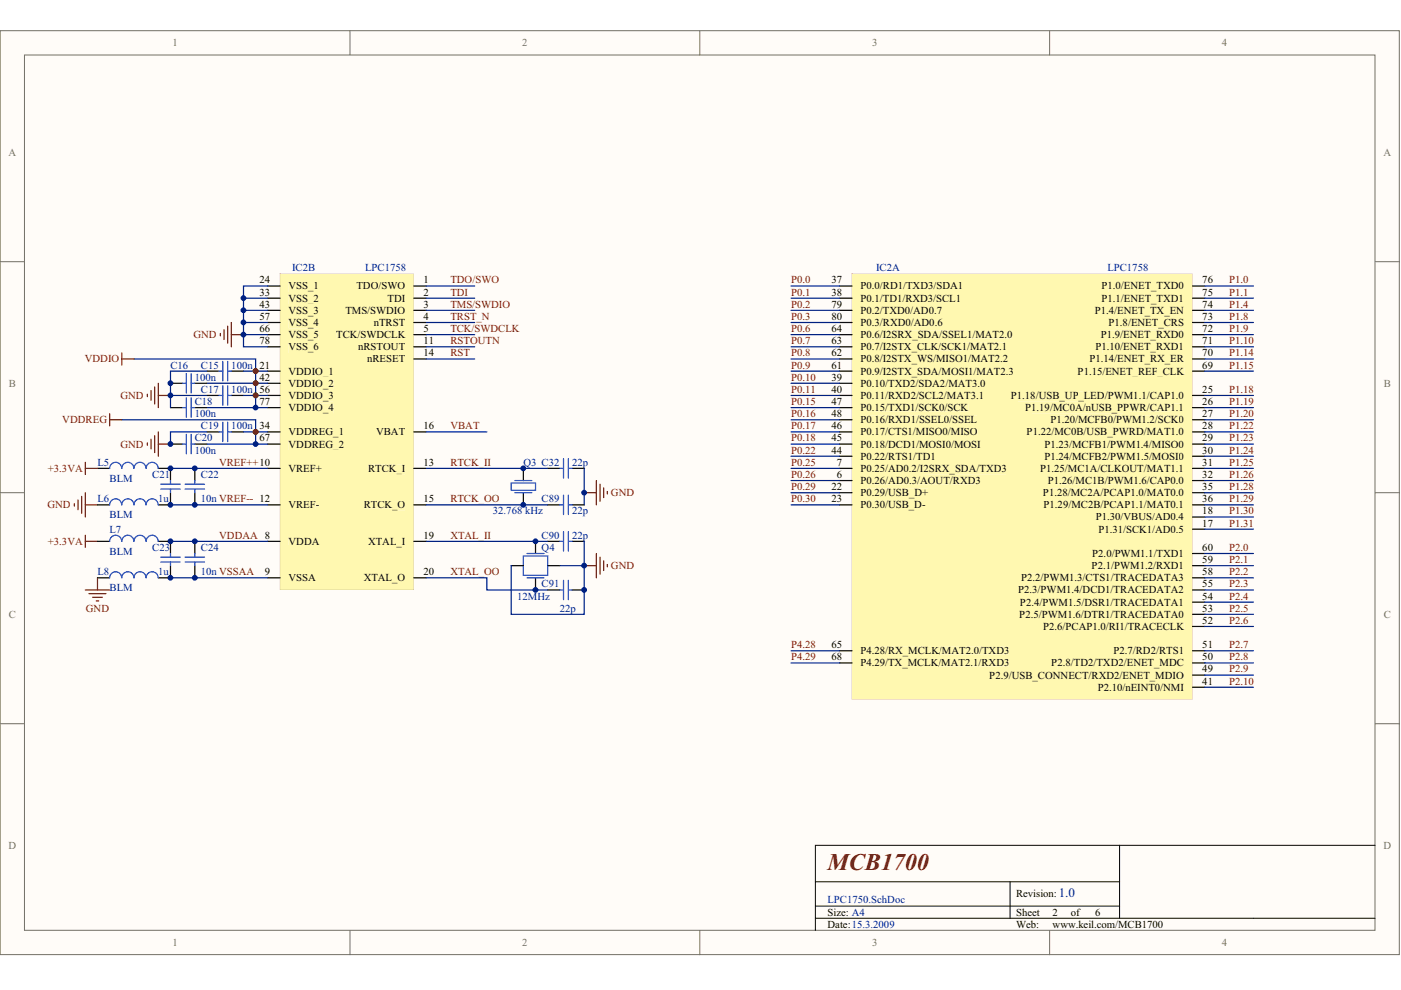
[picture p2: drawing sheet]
<svg xmlns="http://www.w3.org/2000/svg" width="297mm" height="210mm" viewBox="0 0 297 210" stroke-linecap="round" stroke-linejoin="round" font-family="sans-serif">
<defs><g id="words">
<text font-size="5.1" fill="#851200" x="175.5" y="184.5">MCB1700</text>
<text font-size="2.8" fill="#002080" x="224.5" y="190.2">1.0</text>
<g font-size="2.3" fill="#726f64">
<text x="36.6" y="9.8">1</text>
<text x="110.7" y="9.8">2</text>
<text x="184.9" y="9.8">3</text>
<text x="259.1" y="9.8">4</text>
<text x="1.8" y="33">A</text>
<text x="293.3" y="33">A</text>
<text x="1.9" y="82">B</text>
<text x="293.4" y="82">B</text>
<text x="1.9" y="131">C</text>
<text x="293.4" y="131">C</text>
<text x="1.8" y="180">D</text>
<text x="293.3" y="180">D</text>
<text x="36.6" y="200.6">1</text>
<text x="110.7" y="200.6">2</text>
<text x="184.9" y="200.6">3</text>
<text x="259.1" y="200.6">4</text>
</g>
<g font-size="2.3" fill="#002080">
<text x="61.9" y="57.5">IC2B</text>
<text x="77.4" y="57.5">LPC1758</text>
<text x="185.8" y="57.5">IC2A</text>
<text x="234.8" y="57.5">LPC1758</text>
<text x="36.1" y="78.1">C16</text>
<text x="41.3" y="80.7">100n</text>
<text x="42.6" y="78.1">C15</text>
<text x="42.6" y="83.3">C17</text>
<text x="49" y="78.1">100n</text>
<text x="49" y="83.3">100n</text>
<text x="41.3" y="85.9">C18</text>
<text x="41.3" y="88.4">100n</text>
<text x="41.3" y="93.6">C20</text>
<text x="42.6" y="91">C19</text>
<text x="49" y="91">100n</text>
<text x="20.7" y="98.8">L5</text>
<text x="32.3" y="101.3">C21</text>
<text x="41.3" y="96.2">100n</text>
<text x="42.6" y="101.3">C22</text>
<text x="111" y="98.8">Q3 C32</text>
<text x="121.3" y="98.8">22p</text>
<text x="20.7" y="106.5">L6</text>
<text x="23.2" y="102.1">BLM</text>
<text x="33.6" y="106.5">1u</text>
<text x="42.6" y="106.5">10n VREF-- 12</text>
<text x="114.8" y="106.5">C89</text>
<text x="23.2" y="109.8">BLM</text>
<text x="23.2" y="112.9">L7</text>
<text x="104.5" y="109.1">32.768 kHz</text>
<text x="121.3" y="109.1">22p</text>
<text x="23.2" y="117.6">BLM</text>
<text x="32.3" y="116.8">C23</text>
<text x="42.6" y="116.8">C24</text>
<text x="114.8" y="114.2">C90</text>
<text x="114.8" y="116.8">Q4</text>
<text x="121.3" y="114.2">22p</text>
<text x="20.7" y="122">L8</text>
<text x="23.2" y="125.3">BLM</text>
<text x="33.6" y="122">1u</text>
<text x="42.6" y="122">10n VSSAA</text>
<text x="114.8" y="124.5">C91</text>
<text x="109.7" y="127.1">12MHz</text>
<text x="118.7" y="129.7">22p</text>
<text x="175.5" y="191.6">LPC1750.SchDoc</text>
</g>
<g font-size="2.3">
<text x="55" y="60.1">24</text>
<text x="55" y="62.7">33</text>
<text x="55" y="65.2">43</text>
<text x="61.2" y="61.4">VSS_1</text>
<text x="61.2" y="64">VSS_2</text>
<text x="75.6" y="61.4">TDO/SWO</text>
<text x="82.2" y="64">TDI</text>
<text x="89.8" y="65.2">3</text>
<text x="89.8" y="60.1">1</text>
<text x="89.8" y="62.7">2</text>
<text x="176.3" y="60.1">37</text>
<text x="176.3" y="62.7">38</text>
<text x="176.3" y="65.2">79</text>
<text x="182.4" y="61.4">P0.0/RD1/TXD3/SDA1</text>
<text x="182.4" y="64">P0.1/TD1/RXD3/SCL1</text>
<text x="233.5" y="64">P1.1/ENET_TXD1</text>
<text x="233.5" y="61.4">P1.0/ENET_TXD0</text>
<text x="254.9" y="65.2">74</text>
<text x="254.9" y="62.7">75</text>
<text x="254.9" y="60.1">76</text>
<text x="55" y="67.8">57</text>
<text x="55" y="70.4">66</text>
<text x="61.2" y="66.5">VSS_3</text>
<text x="61.2" y="69.1">VSS_4</text>
<text x="61.2" y="71.7">VSS_5</text>
<text x="71.3" y="71.7">TCK/SWDCLK</text>
<text x="73.2" y="66.5">TMS/SWDIO</text>
<text x="79.2" y="69.1">nTRST</text>
<text x="89.8" y="70.4">5</text>
<text x="89.8" y="67.8">4</text>
<text x="176.3" y="70.4">64</text>
<text x="176.3" y="67.8">80</text>
<text x="182.4" y="71.7">P0.6/I2SRX_SDA/SSEL1/MAT2.0</text>
<text x="182.4" y="66.5">P0.2/TXD0/AD0.7</text>
<text x="182.4" y="69.1">P0.3/RXD0/AD0.6</text>
<text x="182.4" y="71.7">P0.6/I2SRX_SDA/SSEL</text>
<text x="205" y="71.7">1/MAT2.0</text>
<text x="232.1" y="66.5">P1.4/ENET_TX_EN</text>
<text x="233.4" y="71.7">P1.9/ENET_RXD0</text>
<text x="235" y="69.1">P1.8/ENET_CRS</text>
<text x="254.9" y="70.4">72</text>
<text x="254.9" y="67.8">73</text>
<text x="55" y="73">78</text>
<text x="61.2" y="74.3">VSS_6</text>
<text x="75.9" y="74.3">nRSTOUT</text>
<text x="77.8" y="76.8">nRESET</text>
<text x="89.8" y="73">11</text>
<text x="89.8" y="75.6">14</text>
<text x="176.3" y="75.6">62</text>
<text x="176.3" y="73">63</text>
<text x="182.4" y="76.8">P0.8/I2STX_WS/MISO1/MAT2.2</text>
<text x="182.4" y="74.3">P0.7/I2STX_CLK/SCK1/MAT2.1</text>
<text x="182.4" y="76.8">P0.8/I2STX_WS/MI</text>
<text x="182.4" y="74.3">P0.7/I2STX_CL</text>
<text x="197.3" y="74.3">K/SCK1/MAT2.1</text>
<text x="201.2" y="76.8">SO1/MAT2.2</text>
<text x="231" y="76.8">P1.14/ENET_RX_ER</text>
<text x="232.2" y="74.3">P1.10/ENET_RXD1</text>
<text x="254.9" y="73">71</text>
<text x="254.9" y="75.6">70</text>
<text x="55" y="78.1">21</text>
<text x="55" y="80.7">42</text>
<text x="55" y="83.3">56</text>
<text x="61.2" y="79.4">VDDIO_1</text>
<text x="61.2" y="82">VDDIO_2</text>
<text x="176.3" y="80.7">39</text>
<text x="176.3" y="83.3">40</text>
<text x="176.3" y="78.1">61</text>
<text x="182.4" y="82">P0.10/TXD2/SDA2/MAT3.0</text>
<text x="182.4" y="79.4">P0.9/I2STX_SDA/MOSI1/MAT2.3</text>
<text x="182.4" y="79.4">P0.9/I2STX_SDA/MOSI</text>
<text x="205.3" y="79.4">1/MAT2.3</text>
<text x="228.5" y="79.4">P1.15/ENET_REF_CLK</text>
<text x="228.5" y="79.4">P1.15/ENET_REF</text>
<text x="245.4" y="79.4">_CL</text>
<text x="249.4" y="79.4">K</text>
<text x="254.9" y="78.1">69</text>
<text x="254.9" y="83.3">25</text>
<text x="55" y="85.9">77</text>
<text x="61.2" y="84.6">VDDIO_3</text>
<text x="61.2" y="87.2">VDDIO_4</text>
<text x="176.3" y="85.9">47</text>
<text x="176.3" y="88.4">48</text>
<text x="182.4" y="84.6">P0.11/RXD2/SCL2/MAT3.1</text>
<text x="182.4" y="87.2">P0.15/TXD1/SCK0/SCK</text>
<text x="182.4" y="89.7">P0.16/RXD1/SSEL0/SSEL</text>
<text x="214.3" y="84.6">P1.18/USB_UP_LED/PWM1.1/CAP1.0</text>
<text x="214.3" y="84.6">P1.18/USB_UP</text>
<text x="217.4" y="87.2">P1.19/MC0A/nUSB_PPWR/CAP1.1</text>
<text x="217.4" y="87.2">P1.19/MC0A/nUSB_P</text>
<text x="222.7" y="89.7">P1.20/MCFB0/PWM1.2/SCK0</text>
<text x="228.7" y="84.6">_LED/PWM1.1/CAP1.0</text>
<text x="238.2" y="87.2">PWR/CAP1.1</text>
<text x="254.9" y="88.4">27</text>
<text x="254.9" y="85.9">26</text>
<text x="55" y="91">34</text>
<text x="55" y="93.6">67</text>
<text x="61.2" y="92.3">VDDREG_1</text>
<text x="61.2" y="94.9">VDDREG_2</text>
<text x="79.7" y="92.3">VBAT</text>
<text x="89.8" y="91">16</text>
<text x="176.3" y="93.6">45</text>
<text x="176.3" y="91">46</text>
<text x="182.4" y="94.9">P0.18/DCD1/MOSI0/MOSI</text>
<text x="182.4" y="92.3">P0.17/CTS1/MISO0/MISO</text>
<text x="217.7" y="92.3">P1.22/MC0B/USB_PWRD/MAT1.0</text>
<text x="217.7" y="92.3">P1.22/MC0B/USB_P</text>
<text x="221.5" y="94.9">P1.23/MCFB1/PWM1.4/MISO0</text>
<text x="237.2" y="92.3">WRD/MAT1.0</text>
<text x="254.9" y="93.6">29</text>
<text x="254.9" y="91">28</text>
<text x="61.2" y="100">VREF+</text>
<text x="78" y="100">RTCK_I</text>
<text x="89.8" y="98.8">13</text>
<text x="176.3" y="96.2">44</text>
<text x="177.4" y="101.3">6</text>
<text x="177.4" y="98.8">7</text>
<text x="182.4" y="100">P0.25/AD0.2/I2SRX_SDA/TXD3</text>
<text x="182.4" y="97.5">P0.22/RTS1/TD1</text>
<text x="220.6" y="100">P1.25/MC1A/CLKOUT/MAT1.1</text>
<text x="221.5" y="97.5">P1.24/MCFB2/PWM1.5/MOSI0</text>
<text x="254.9" y="101.3">32</text>
<text x="254.9" y="96.2">30</text>
<text x="254.9" y="98.8">31</text>
<text x="61.2" y="107.8">VREF-</text>
<text x="77.1" y="107.8">RTCK_O</text>
<text x="77.1" y="107.8">RTCK</text>
<text x="83.1" y="107.8">_O</text>
<text x="89.8" y="106.5">15</text>
<text x="176.3" y="103.9">22</text>
<text x="176.3" y="106.5">23</text>
<text x="182.4" y="102.6">P0.26/AD0.3/AOUT/RXD3</text>
<text x="182.4" y="105.2">P0.29/USB_D+</text>
<text x="182.4" y="107.8">P0.30/USB_D-</text>
<text x="221.1" y="105.2">P1.28/MC2A/PCAP1.0/MAT0.0</text>
<text x="221.3" y="107.8">P1.29/MC2B/PCAP1.1/MAT0.1</text>
<text x="222.2" y="102.6">P1.26/MC1B/PWM1.6/CAP0.0</text>
<text x="254.9" y="106.5">36</text>
<text x="254.9" y="103.9">35</text>
<text x="232.3" y="110.4">P1.30/VBUS/AD0.4</text>
<text x="232.9" y="112.9">P1.31/SCK1/AD0.5</text>
<text x="254.9" y="109.1">18</text>
<text x="254.9" y="111.6">17</text>
<text x="61.2" y="115.5">VDDA</text>
<text x="78" y="115.5">XTAL_I</text>
<text x="89.8" y="114.2">19</text>
<text x="231.6" y="118.1">P2.0/PWM1.1/TXD1</text>
<text x="254.9" y="116.8">60</text>
<text x="254.9" y="119.4">59</text>
<text x="56.2" y="122">9</text>
<text x="61.2" y="123.2">VSSA</text>
<text x="77.1" y="123.2">XTAL_O</text>
<text x="77.1" y="123.2">XTAL</text>
<text x="83.1" y="123.2">_O</text>
<text x="89.8" y="122">20</text>
<text x="215.9" y="125.8">P2.3/PWM1.4/DCD1/TRACEDATA2</text>
<text x="216.5" y="123.2">P2.2/PWM1.3/CTS1/TRACEDATA3</text>
<text x="231.4" y="120.7">P2.1/PWM1.2/RXD1</text>
<text x="254.9" y="124.5">55</text>
<text x="254.9" y="122">58</text>
<text x="216.1" y="131">P2.5/PWM1.6/DTR1/TRACEDATA0</text>
<text x="216.2" y="128.4">P2.4/PWM1.5/DSR1/TRACEDATA1</text>
<text x="254.9" y="127.1">54</text>
<text x="254.9" y="129.7">53</text>
<text x="176.3" y="137.4">65</text>
<text x="221.1" y="133.6">P2.6/PCAP1.0/RI1/TRACECLK</text>
<text x="254.9" y="137.4">51</text>
<text x="254.9" y="132.3">52</text>
<text x="176.3" y="140">68</text>
<text x="182.4" y="138.7">P4.28/RX_MCLK/MAT2.0/TXD3</text>
<text x="182.4" y="141.3">P4.29/TX_MCLK/MAT2.1/RXD3</text>
<text x="182.4" y="138.7">P4.28/RX_MCL</text>
<text x="182.4" y="141.3">P4.29/TX_MCL</text>
<text x="197.3" y="141.3">K/MAT2.1/RXD3</text>
<text x="197.5" y="138.7">K/MAT2.0/TXD3</text>
<text x="209.7" y="143.9">P2.9/USB_CONNECT/RXD2/ENET_MDIO</text>
<text x="209.7" y="143.9">P2.9/USB_CONNECT/RXD2/ENET_MDI</text>
<text x="222.9" y="141.3">P2.8/TD2/TXD2/ENET_MDC</text>
<text x="236.1" y="138.7">P2.7/RD2/RTS1</text>
<text x="249.4" y="143.9">O</text>
<text x="254.9" y="142.6">49</text>
<text x="254.9" y="140">50</text>
<text x="232.7" y="146.4">P2.10/nEINT0/NMI</text>
<text x="254.9" y="145.2">41</text>
<text x="215.4" y="190.3">Revision:</text>
<text x="175.5" y="194.1">Size: A4</text>
<text x="175.5" y="196.7">Date:15.3.2009</text>
<text x="215.4" y="196.7">Web:</text>
<text x="215.4" y="194.1">Sheet</text>
<text x="223.2" y="194.1">2</text>
<text x="223.2" y="196.7">www.keil.com/MCB1700</text>
<text x="227.1" y="194.1">of</text>
<text x="232.2" y="194.1">6</text>
</g>
<g font-size="2.3" fill="#851200">
<text x="95.5" y="65.2">TMS/SWDIO</text>
<text x="95.5" y="62.7">TDI</text>
<text x="95.5" y="60.1">TDO/SWO</text>
<text x="167.7" y="60.1">P0.0</text>
<text x="167.7" y="62.7">P0.1</text>
<text x="167.7" y="65.2">P0.2</text>
<text x="260.6" y="60.1">P1.0</text>
<text x="260.6" y="62.7">P1.1</text>
<text x="260.6" y="65.2">P1.4</text>
<text x="41" y="71.7">GND</text>
<text x="95.5" y="67.8">TRST_N</text>
<text x="95.5" y="70.4">TCK/SWDCLK</text>
<text x="167.7" y="67.8">P0.3</text>
<text x="167.7" y="70.4">P0.6</text>
<text x="260.6" y="67.8">P1.8</text>
<text x="260.6" y="70.4">P1.9</text>
<text x="18" y="76.8">VDDIO</text>
<text x="95.5" y="73">RSTOUTN</text>
<text x="95.5" y="75.6">RST</text>
<text x="167.7" y="73">P0.7</text>
<text x="167.7" y="75.6">P0.8</text>
<text x="260.6" y="73">P1.10</text>
<text x="260.6" y="75.6">P1.14</text>
<text x="167.7" y="78.1">P0.9</text>
<text x="167.7" y="80.7">P0.10</text>
<text x="167.7" y="83.3">P0.11</text>
<text x="260.6" y="78.1">P1.15</text>
<text x="260.6" y="83.3">P1.18</text>
<text x="13.2" y="89.7">VDDREG</text>
<text x="25.5" y="84.6">GND</text>
<text x="167.7" y="85.9">P0.15</text>
<text x="167.7" y="88.4">P0.16</text>
<text x="260.6" y="85.9">P1.19</text>
<text x="260.6" y="88.4">P1.20</text>
<text x="25.5" y="94.9">GND</text>
<text x="95.5" y="91">VBAT</text>
<text x="167.7" y="91">P0.17</text>
<text x="167.7" y="93.6">P0.18</text>
<text x="260.6" y="91">P1.22</text>
<text x="260.6" y="93.6">P1.23</text>
<text x="10.1" y="100">+3.3VA</text>
<text x="46.5" y="98.8">VREF++10</text>
<text x="95.5" y="98.8">RTCK_II</text>
<text x="167.7" y="96.2">P0.22</text>
<text x="167.7" y="98.8">P0.25</text>
<text x="167.7" y="101.3">P0.26</text>
<text x="260.6" y="96.2">P1.24</text>
<text x="260.6" y="98.8">P1.25</text>
<text x="260.6" y="101.3">P1.26</text>
<text x="10" y="107.8">GND</text>
<text x="95.5" y="106.5">RTCK_OO</text>
<text x="129.5" y="105.2">GND</text>
<text x="167.7" y="103.9">P0.29</text>
<text x="167.7" y="106.5">P0.30</text>
<text x="260.6" y="103.9">P1.28</text>
<text x="260.6" y="106.5">P1.29</text>
<text x="260.6" y="109.1">P1.30</text>
<text x="260.6" y="111.6">P1.31</text>
<text x="10.1" y="115.5">+3.3VA</text>
<text x="46.5" y="114.2">VDDAA 8</text>
<text x="95.5" y="114.2">XTAL_II</text>
<text x="260.6" y="116.8">P2.0</text>
<text x="260.6" y="119.4">P2.1</text>
<text x="95.5" y="122">XTAL_OO</text>
<text x="129.5" y="120.7">GND</text>
<text x="260.6" y="122">P2.2</text>
<text x="260.6" y="124.5">P2.3</text>
<text x="18.2" y="129.7">GND</text>
<text x="260.6" y="127.1">P2.4</text>
<text x="260.6" y="129.7">P2.5</text>
<text x="167.7" y="137.4">P4.28</text>
<text x="260.6" y="132.3">P2.6</text>
<text x="260.6" y="137.4">P2.7</text>
<text x="167.7" y="140">P4.29</text>
<text x="260.6" y="140">P2.8</text>
<text x="260.6" y="142.6">P2.9</text>
<text x="260.6" y="145.2">P2.10</text>
</g>
</g></defs>
<path d="M0 6.5h296.7v195.9h-296.7z" fill="#fffcf8"/>
<path d="M0 6.5h296.7v195.9h-296.7z" fill="none" stroke="#726f64" stroke-width=".21"/>
<path d="M5.2 11.7h286.3v185.5h-286.3z" fill="#fffcf8"/>
<g fill="none" stroke="#726f64" stroke-width=".21">
<path d="M5.2 11.7h286.3v185.5h-286.3zM74.2 6.5v5.2M148.4 6.5v5.2M222.5 6.5v5.2M0 55.5h5.2M291.6 55.5h5.1M0 104.5h5.2M291.6 104.5h5.1M0 153.4h5.2M291.6 153.4h5.1M74.2 197.3v5.1M148.4 197.3v5.1"/>
<path d="M222.5 197.3v5.1"/>
</g>
<circle cx="54.2" cy="91.6" r=".5" fill="#002080"/>
<circle cx="54.2" cy="91.6" r=".5" fill="none" stroke="#002080" stroke-width=".21"/>
<circle cx="54.2" cy="83.8" r=".5" fill="#002080"/>
<circle cx="54.2" cy="83.8" r=".5" fill="none" stroke="#002080" stroke-width=".21"/>
<circle cx="54.2" cy="81.3" r=".5" fill="#002080"/>
<circle cx="54.2" cy="81.3" r=".5" fill="none" stroke="#002080" stroke-width=".21"/>
<circle cx="54.2" cy="78.7" r=".5" fill="#002080"/>
<circle cx="54.2" cy="78.7" r=".5" fill="none" stroke="#002080" stroke-width=".21"/>
<path d="M237.4 179.2v15.5M291.6 179.2h-118.7v18.1M172.9 187h64.5M172.9 194.7h118.7M172.9 192.1h64.5M214.2 187v7.7" fill="none" stroke="#000" stroke-width=".21"/>
<g fill="#000">
<path d="M56.7 78.6h2.7l.1 .1-.1 .1h-2.6zM56.7 60.6l2.7-.1 .1 .1-.1 .2h-2.6zM56.7 63.1h2.7l.1 .1-.1 .1h-2.6zM56.7 65.7h2.7l.1 .1-.1 .1h-2.6zM56.7 68.3l2.7-.1 .1 .2-.1 .1h-2.6zM56.7 70.9l2.7-.1 .1 .2-.1 .1h-2.6zM56.7 73.4h2.7l.1 .1-.1 .2h-2.6zM87.7 60.6l2.6-.1 .2 .1-.2 .2h-2.6zM87.7 63.1h2.6l.2 .1-.2 .1h-2.6zM87.7 65.7h2.6l.2 .1-.2 .1h-2.6zM87.7 68.3l2.6-.1 .2 .2-.2 .1h-2.6zM87.7 70.9l2.6-.1 .2 .2-.2 .1h-2.6z"/>
<path d="M87.7 73.4h2.6l.2 .1-.2 .2h-2.6zM87.7 76h2.6l.2 .1-.2 .1h-2.6zM56.7 99.2h2.7l.1 .1-.1 .1h-2.6zM56.7 91.5l2.7-.1 .1 .2-.1 .1h-2.6zM56.7 81.2l2.7-.1 .1 .2-.1 .1h-2.6zM56.7 83.8l2.7-.1 .1 .1-.1 .2h-2.6zM56.7 94.1l2.7-.1 .1 .2-.1 .1h-2.6zM56.7 86.3h2.7l.1 .1-.1 .2h-2.6zM87.7 99.2h2.6l.2 .1-.2 .1h-2.6zM87.7 91.5l2.6-.1 .2 .2-.2 .1h-2.6zM56.7 114.7h2.7l.1 .1-.1 .1h-2.6zM56.7 107l2.7-.1 .1 .1-.1 .2h-2.6z"/>
<path d="M87.7 107l2.6-.1 .2 .1-.2 .2h-2.6zM87.7 114.7h2.6l.2 .1-.2 .1h-2.6zM56.7 122.4h2.7l.1 .1-.1 .1h-2.6zM87.7 122.4h2.6l.2 .1-.2 .1h-2.6z"/>
</g>
<path d="M59.4 58.1h28.3v67h-28.3v-2.5l.1-.1-.1-.1v-7.5l.1-.1-.1-.1v-7.5l.1-.2-.1-.1v-7.5l.1-.1-.1-.1v-4.9l.1-.1-.1-.2v-2.3l.1-.1-.1-.2v-4.8l.1-.2-.1-.1v-2.3l.1-.2-.1-.1v-2.3l.1-.1-.1-.2v-2.3l.1-.1-.1-.1v-4.9l.1-.2-.1-.1v-2.3l.1-.1-.1-.2v-2.3l.1-.1-.1-.2v-2.3l.1-.1-.1-.1v-2.4l.1-.1-.1-.1v-2.3l.1-.2-.1-.1zM83.1 121.7v2h2.7v-2zM61.2 121.7v1.6h5.8v-1.6zM77.1 121.7v1.5h6v-1.5zM84.1 114v2h1.8v-2zM61.2 114v1.5h6.5v-1.5zM78.1 114v1.5h5.9v-1.5zM77.2 106.2v1.6h5.9v.5h2.7v-2.1zM61.2 106.3v1.5h5.7v-1.5zM67 107.2v.2h.6v-.2zM78.1 98.5v1.6h6v.4h1.8v-2zM61.2 98.5v1.6h5.7v-1.6zM67 98.7v1.2h1.2v-1.2zM61.2 93.4v2h11.6v-2zM61.2 90.8v2h11.5v-2zM79.7 90.8v1.5h6.2v-1.5zM66.9 85.6v2h3.8v-2zM61.2 85.6v1.6h5.6v-1.6zM66.9 83v2.1h3.7v-2.1zM61.2 83.1v1.5h5.6v-1.5zM66.9 80.5v2h3.8v-2zM61.2 80.5v1.5h5.6v-1.5zM66.9 77.9v2h3.6v-2zM61.2 77.9v1.6h5.6v-1.6zM77.9 75.3v1.6h8v-1.6zM61.2 72.7v2.1h6.3v-2.1zM75.9 72.7v1.6h10v-1.6zM61.2 70.1v2.1h6.3v-2.1zM71.4 70.1v1.6h12.9v-1.6zM84.4 70.2v1.5h1.6v-1.5zM61.2 67.6v2h6.3v-2zM79.2 67.6v1.5h6.7v-1.5zM61.2 65v2h6.2v-2zM84.4 65v1.6h1.4v-1.6zM73.3 65v1.6h10.9v-1.6zM61.2 62.4v2h6.3v-2zM82.2 62.4v1.6h3.7v-1.6zM61.2 59.8v2.1h6.1v-2.1zM75.6 59.8v1.6h10.2v-1.6z" fill="#fff8b0"/>
<path d="M87.6 60.6l.1 .2z" fill="#000"/>
<path d="M75.6 59.8h10.2v1.6h-10.2z" fill="#fff8b0"/>
<path d="M87.6 63.1l.1 .2z" fill="#000"/>
<path d="M82.2 62.4h3.7v1.6h-3.7z" fill="#fff8b0"/>
<path d="M87.6 65.7l.1 .2z" fill="#000"/>
<g fill="#fff8b0">
<path d="M73.3 65h10.9v1.6h-10.9z"/>
<path d="M84.4 65h1.4v1.6h-1.4z"/>
</g>
<path d="M87.6 68.3l.1 .2z" fill="#000"/>
<path d="M79.2 67.6h6.7v1.5h-6.7z" fill="#fff8b0"/>
<path d="M87.6 70.9l.1 .2z" fill="#000"/>
<g fill="#fff8b0">
<path d="M71.4 70.1h4.4v1.6h-4.4z"/>
<path d="M75.8 70.1h8.5v1.6h-8.5z"/>
<path d="M75.8 70.1v1.6z"/>
</g>
<path d="M75.8 70.1v1.6z" fill="#000"/>
<path d="M84.4 70.2h1.6v1.5h-1.6z" fill="#fff8b0"/>
<path d="M59.4 114.7l.1 .1-.1 .1z" fill="#000"/>
<path d="M61.2 114h6.5v1.5h-6.5z" fill="#fff8b0"/>
<path d="M59.4 122.4l.1 .1-.1 .1z" fill="#000"/>
<path d="M61.2 121.7h5.8v1.6h-5.8z" fill="#fff8b0"/>
<path d="M59.4 99.2l.1 .1-.1 .1z" fill="#000"/>
<g fill="#fff8b0">
<path d="M61.2 98.5h5.7v1.6h-5.7z"/>
<path d="M67 98.7h1.2v1.2h-1.2z"/>
</g>
<path d="M87.6 73.5l.1 .2z" fill="#000"/>
<path d="M75.9 72.7h10v1.6h-10z" fill="#fff8b0"/>
<path d="M59.4 106.9l.1 .1-.1 .2z" fill="#000"/>
<g fill="#fff8b0">
<path d="M61.2 106.3h5.7v1.5h-5.7z"/>
<path d="M67 107.2h.6v.2h-.6z"/>
</g>
<path d="M87.6 99.2l.1 .2z" fill="#000"/>
<g fill="#fff8b0">
<path d="M78.1 98.5h6v1.6h-6z"/>
<path d="M84.1 98.5h1.8v2h-1.8z"/>
<path d="M84.1 98.5v1.6z"/>
</g>
<path d="M87.6 76l.1 .2z" fill="#000"/>
<path d="M77.9 75.3h8v1.6h-8z" fill="#fff8b0"/>
<path d="M87.6 107l.1 .2z" fill="#000"/>
<g fill="#fff8b0">
<path d="M77.2 106.2h6v1.6h-6z"/>
<path d="M83.1 106.2h2.7v2.1h-2.7z"/>
<path d="M83.1 106.2l.1 1.6z"/>
</g>
<path d="M87.6 91.5l.1 .2z" fill="#000"/>
<path d="M79.7 90.8h6.2v1.5h-6.2z" fill="#fff8b0"/>
<path d="M87.6 114.7l.1 .2z" fill="#000"/>
<g fill="#fff8b0">
<path d="M78.1 114h5.9v1.5h-5.9z"/>
<path d="M84.1 114h1.8v2h-1.8z"/>
</g>
<path d="M87.6 122.4l.1 .2z" fill="#000"/>
<g fill="#fff8b0">
<path d="M77.1 121.7h6v1.5h-6z"/>
<path d="M83.1 121.7h2.7v2h-2.7z"/>
</g>
<path d="M59.4 78.6l.1 .1-.1 .1z" fill="#000"/>
<g fill="#fff8b0">
<path d="M61.2 77.9h5.6v1.6h-5.6z"/>
<path d="M66.9 77.9h3.6v2h-3.6z"/>
</g>
<path d="M59.4 60.5l.1 .1-.1 .2z" fill="#000"/>
<path d="M61.2 59.8h6.1v2.1h-6.1z" fill="#fff8b0"/>
<path d="M59.4 63.1l.1 .1-.1 .1z" fill="#000"/>
<path d="M61.2 62.4h6.3v2h-6.3z" fill="#fff8b0"/>
<path d="M59.4 91.4l.1 .2-.1 .1z" fill="#000"/>
<path d="M61.2 90.8h11.5v2h-11.5z" fill="#fff8b0"/>
<path d="M59.4 81.1l.1 .2-.1 .1z" fill="#000"/>
<g fill="#fff8b0">
<path d="M61.2 80.5h5.6v1.5h-5.6z"/>
<path d="M66.9 80.5h3.8v2h-3.8z"/>
</g>
<path d="M59.4 65.7l.1 .1-.1 .1z" fill="#000"/>
<path d="M61.2 65h6.2v2h-6.2z" fill="#fff8b0"/>
<path d="M59.4 83.7l.1 .1-.1 .2z" fill="#000"/>
<g fill="#fff8b0">
<path d="M61.2 83.1h5.6v1.5h-5.6z"/>
<path d="M66.9 83h3.7v2.1h-3.7z"/>
</g>
<path d="M59.4 68.2l.1 .2-.1 .1z" fill="#000"/>
<path d="M61.2 67.6h6.3v2h-6.3z" fill="#fff8b0"/>
<path d="M59.4 70.8l.1 .2-.1 .1z" fill="#000"/>
<path d="M61.2 70.1h6.3v2.1h-6.3z" fill="#fff8b0"/>
<path d="M59.4 94l.1 .2-.1 .1z" fill="#000"/>
<path d="M61.2 93.4h11.6v2h-11.6z" fill="#fff8b0"/>
<path d="M59.4 86.3l.1 .1-.1 .2z" fill="#000"/>
<g fill="#fff8b0">
<path d="M61.2 85.6h5.6v1.6h-5.6z"/>
<path d="M66.9 85.6h3.8v2h-3.8z"/>
</g>
<path d="M59.4 73.4l.1 .1-.1 .2z" fill="#000"/>
<path d="M61.2 72.7h6.3v2.1h-6.3z" fill="#fff8b0"/>
<path d="M59.4 122.6v2.5h28.3v-2.5v2.5h-28.3zM87.7 114.9v7.5zM59.4 114.9v7.5zM87.7 107.2v7.5zM59.4 107.2v7.5zM87.7 99.4v7.5zM59.4 99.4v7.5zM87.7 91.7v7.5zM59.4 94.3v4.9zM87.7 76.2v15.3zM87.7 73.7v2.3zM87.7 71.1v2.3zM59.4 71.1v2.3zM87.7 68.5v2.3zM59.4 68.5v2.3zM87.7 65.9v2.4zM59.4 65.9v2.3zM87.7 63.3v2.4zM59.4 63.3v2.4zM87.7 60.8v2.3zM59.4 60.8v2.3zM59.4 58.1h28.3v2.4v-2.4h-28.3v2.4z" fill="#851200"/>
<g fill="#000">
<path d="M59.4 60.5v.3zM59.4 63.1v.2zM59.4 65.7v.2zM59.4 68.2v.3zM59.4 70.8v.3zM59.4 73.4v.3zM87.7 60.5v.3zM87.7 63.1v.2zM87.7 65.7v.2zM87.7 68.3v.2zM87.7 70.8v.3zM87.7 73.4v.3z"/>
<path d="M87.7 76v.2zM59.4 99.2v.2zM59.4 94v.3zM59.4 86.3v.3zM87.7 99.2v.2zM87.7 91.5v.2zM59.4 114.7v.2zM59.4 106.9v.3zM87.7 106.9v.3zM87.7 114.7v.2zM59.4 122.4v.2zM87.7 122.4v.2z"/>
</g>
<path d="M59.4 91.7v2.3zM59.4 86.6v4.8z" fill="#851200"/>
<path d="M59.4 91.4v.3z" fill="#000"/>
<path d="M59.4 84v2.3zM59.4 81.4v2.3zM59.4 78.8v2.3zM59.4 73.7v4.9z" fill="#851200"/>
<g fill="#000">
<path d="M59.4 78.6v.2zM177.9 60.6l2.7-.1 .1 .1-.1 .2h-2.6zM177.9 63.1h2.7l.1 .1-.1 .1h-2.6zM177.9 78.6h2.7l.1 .1-.1 .1h-2.6zM177.9 76h2.7l.1 .1-.1 .1h-2.6zM177.9 73.4h2.7l.1 .1-.1 .2h-2.6zM177.9 70.9l2.7-.1 .1 .2-.1 .1h-2.6zM177.9 65.7h2.7l.1 .1-.1 .1h-2.6zM177.9 68.3l2.7-.1 .1 .2-.1 .1h-2.6zM252.8 78.6h2.6l.2 .1-.2 .1h-2.5zM252.8 76h2.6l.2 .1-.2 .1h-2.5zM252.8 73.4h2.6l.2 .1-.2 .2h-2.5z"/>
<path d="M252.8 70.9l2.6-.1 .2 .2-.2 .1h-2.5zM252.8 68.3l2.6-.1 .2 .2-.2 .1h-2.5zM252.8 65.7h2.6l.2 .1-.2 .1h-2.5zM252.8 63.1h2.6l.2 .1-.2 .1h-2.5zM252.8 60.6l2.6-.1 .2 .1-.2 .2h-2.5zM59.4 81.1v.3zM59.4 83.7v.3zM177.9 99.2h2.7l.1 .1-.1 .1h-2.6zM177.9 81.2l2.7-.1 .1 .2-.1 .1h-2.6zM177.9 83.8l2.7-.1 .1 .1-.1 .2h-2.6zM177.9 96.6h2.7l.1 .1-.1 .2h-2.6zM177.9 94.1l2.7-.1 .1 .2-.1 .1h-2.6z"/>
<path d="M177.9 91.5l2.7-.1 .1 .2-.1 .1h-2.6zM177.9 86.3h2.7l.1 .1-.1 .2h-2.6zM177.9 88.9h2.7l.1 .1-.1 .1h-2.6zM252.8 83.8l2.6-.1 .2 .1-.2 .2h-2.5zM252.8 86.3h2.6l.2 .1-.2 .2h-2.5zM252.8 88.9h2.6l.2 .1-.2 .1h-2.5zM252.8 91.5l2.6-.1 .2 .2-.2 .1h-2.5zM252.8 94.1l2.6-.1 .2 .2-.2 .1h-2.5zM252.8 96.6h2.6l.2 .1-.2 .2h-2.5zM252.8 99.2h2.6l.2 .1-.2 .1h-2.5zM177.9 101.8h2.7l.1 .1-.1 .1h-2.6zM177.9 104.4l2.7-.1 .1 .2-.1 .1h-2.6z"/>
<path d="M177.9 107l2.7-.1 .1 .1-.1 .2h-2.6zM252.8 112.1h2.6l.2 .1-.2 .1h-2.5zM252.8 109.5h2.6l.2 .1-.2 .2h-2.5zM252.8 101.8h2.6l.2 .1-.2 .1h-2.5zM252.8 104.4l2.6-.1 .2 .2-.2 .1h-2.5zM252.8 107l2.6-.1 .2 .1-.2 .2h-2.5zM252.8 119.8h2.6l.2 .1-.2 .2h-2.5zM252.8 117.3l2.6-.1 .2 .2-.2 .1h-2.5zM177.9 137.9h2.7l.1 .1-.1 .1h-2.6zM252.8 137.9h2.6l.2 .1-.2 .1h-2.5zM252.8 132.7h2.6l.2 .1-.2 .2h-2.5zM252.8 130.2l2.6-.1 .2 .1-.2 .2h-2.5z"/>
<path d="M252.8 127.6l2.6-.1 .2 .2-.2 .1h-2.5zM252.8 125h2.6l.2 .1-.2 .1h-2.5zM252.8 122.4h2.6l.2 .1-.2 .1h-2.5zM177.9 140.5l2.7-.1 .1 .2-.1 .1h-2.6zM252.8 145.6h2.6l.2 .1-.2 .1h-2.5zM252.8 143h2.6l.2 .1-.2 .2h-2.5zM252.8 140.5l2.6-.1 .2 .2-.2 .1h-2.5z"/>
</g>
<path d="M180.6 58.1h72.2v90.2h-72.2v-7.6l.1-.1-.1-.2v-2.3l.1-.1-.1-.1v-30.7l.1-.2-.1-.1v-2.3l.1-.1-.1-.2v-2.3l.1-.1-.1-.1v-2.4l.1-.1-.1-.1v-2.3l.1-.2-.1-.1v-2.3l.1-.1-.1-.2v-2.3l.1-.1-.1-.2v-2.3l.1-.1-.1-.1v-2.3l.1-.2-.1-.1v-2.3l.1-.2-.1-.1v-2.3l.1-.1-.1-.2v-2.3l.1-.1-.1-.1v-2.4l.1-.1-.1-.1v-2.3l.1-.2-.1-.1v-2.3l.1-.1-.1-.2v-2.3l.1-.1-.1-.2v-2.3l.1-.1-.1-.1v-2.4l.1-.1-.1-.1v-2.3l.1-.2-.1-.1zM241.8 144.9v1.6h9.2v-1.6zM234.1 144.9v1.6h7.7v-1.6zM232.8 144.9v1.5h1.1v-1.5zM211.1 142.3v2.1h38.2v-2.1zM249.4 142.3v1.6h1.5v-1.6zM209.8 142.4v1.5h1.1v-1.5zM224.2 139.7v2.1h26.7v-2.1zM183.7 139.7v2.1h13.6v-2.1zM197.4 139.8v1.5h16.4v-1.6zM222.9 139.8v1.5h1.2v-1.5zM182.5 139.8v1.5h1.1v-1.5zM183.7 137.1v2.1h13.7v-2.1zM237.4 137.1v1.6h13.4v-1.6zM197.5 137.2v1.5h16.3v-1.6zM236.1 137.2v1.5h1.1v-1.5zM182.5 137.2v1.5h1.1v-1.5zM237.6 132v1.6h11.8v-1.6zM227.3 132v1.6h4.2v-1.6zM231.9 132v1.6h5.4v-1.6zM222.5 132v1.6h4.6v-1.6zM249.5 132.1v1.5h1.6v-1.5zM221.2 132.1v1.5h1.1v-1.5zM222.2 129.4v1.6h28.7v-1.6zM217.5 129.4v1.6h4.6v-1.6zM216.2 129.5v1.5h1.1v-1.5zM222.3 126.8v1.6h28.4v-1.6zM217.6 126.8v1.6h4.6v-1.6zM216.3 126.9v1.5h1.1v-1.5zM221.9 124.2v1.7h29v-1.7zM217.2 124.2v1.7h4.6v-1.7zM215.9 124.3v1.5h1.1v-1.5zM222.6 121.7v1.6h28.2v-1.6zM217.8 121.7v1.6h4.7v-1.6zM216.5 121.7v1.5h1.2v-1.5zM237.5 119.1v1.6h13.3v-1.6zM232.8 119.1v1.6h4.6v-1.6zM231.5 119.2v1.5h1.1v-1.5zM237.6 116.5v1.6h13.2v-1.6zM232.9 116.5v1.6h4.6v-1.6zM231.6 116.6v1.5h1.2v-1.5zM234.4 111.4v1.6h8.8v-1.6zM243.4 111.4v1.6h7.5v-1.6zM232.9 111.4v1.5h1.2v-1.5zM233.9 108.8v1.6h17.1v-1.6zM232.4 108.9v1.5h1.1v-1.5zM183.8 106.2v2.1h12.4v-2.1zM235.3 106.2v1.6h4.3v-1.6zM222.8 106.2v1.6h12.3v-1.6zM239.9 106.2v1.6h10.8v-1.6zM221.3 106.3v1.5h1.1v-1.5zM182.5 106.3v1.5h1.1v-1.5zM183.8 103.6v2.1h13v-2.1zM235.3 103.7v1.5h4.3v-1.5zM222.7 103.6v1.6h12.4v-1.6zM239.9 103.6v1.6h11v-1.6zM221.2 103.7v1.5h1.1v-1.5zM182.5 103.7v1.5h1.1v-1.5zM236.2 101v1.7h11.9v-1.7zM223.7 101v1.7h12.3v-1.7zM183.8 101v1.7h24v-1.7zM248.3 101.1v1.6h2.6v-1.6zM222.2 101.1v1.5h1.1v-1.5zM182.5 101.1v1.5h1.1v-1.5zM195.8 98.5v2h17.5v-2zM237.9 98.5v1.6h12.8v-1.6zM222.1 98.5v1.6h14.1v-1.6zM183.8 98.5v1.6h11.9v-1.6zM236.3 98.5v1.5h1.6v-1.5zM220.6 98.5v1.5h1.1v-1.5zM182.5 98.5v1.5h1.1v-1.5zM236.7 95.9v1.6h13.1v-1.6zM223 95.9v1.6h9v-1.6zM183.8 95.9v1.6h14.3v-1.6zM232.1 95.9v1.6h4.5v-1.6zM250 95.9v1.6h.9v-1.6zM221.5 96v1.5h1.1v-1.5zM182.5 96v1.5h1.1v-1.5zM247.1 93.4v1.5h3.8v-1.5zM236.7 93.3v1.6h10.2v-1.6zM223 93.3v1.6h9v-1.6zM200.6 93.3v1.6h7.3v-1.6zM183.8 93.3v1.6h16.7v-1.6zM232.1 93.3v1.6h4.5v-1.6zM221.5 93.4v1.5h1.1v-1.5zM182.5 93.4v1.5h1.1v-1.5zM219.2 90.7v2.1h17.9v-2.1zM237.2 90.7v1.6h13.7v-1.6zM204.5 90.8v1.5h2.7v-1.5zM197.1 90.7v1.6h7.2v-1.6zM183.8 90.7v1.6h13.1v-1.6zM217.7 90.8v1.5h1.1v-1.5zM182.5 90.8v1.5h1.1v-1.5zM237.9 88.2v1.6h12v-1.6zM224.3 88.2v1.6h9v-1.6zM200.2 88.2v1.6h6.9v-1.6zM183.8 88.2v1.6h16.3v-1.6zM233.4 88.2v1.6h4.4v-1.6zM250 88.2v1.6h.9v-1.6zM222.8 88.2v1.5h1.1v-1.5zM182.5 88.2v1.5h1.1v-1.5zM218.9 85.6v2h19.2v-2zM239.5 85.6v1.6h8.6v-1.6zM199.2 85.6v1.6h6.1v-1.6zM183.8 85.6v1.6h15.4v-1.6zM248.4 85.6v1.6h2.3v-1.6zM238.2 85.6v1.6h1.1v-1.6zM217.4 85.6v1.6h1.1v-1.6zM182.5 85.6v1.6h1.1v-1.6zM228.7 83.1v2h2.4v-2zM215.9 83v2.1h12.7v-2.1zM236.2 83v1.6h11.9v-1.6zM183.8 83v1.6h15.2v-1.6zM248.4 83v1.6h2.5v-1.6zM231.2 83v1.6h4.8v-1.6zM199 83v1.6h9.4v-1.6zM214.3 83.1v1.5h1.2v-1.5zM182.5 83.1v1.5h1.1v-1.5zM183.8 80.4v1.6h25.1v-1.6zM182.5 80.5v1.5h1.1v-1.5zM245.4 77.9v2h4v-2zM230 77.8v2.1h15.3v-2.1zM187.9 77.8v2.1h17.3v-2.1zM183.8 77.8v1.7h4v-1.7zM205.6 77.8v1.7h9.1v-1.7zM249.5 77.9v1.5h1.6v-1.5zM228.5 77.9v1.5h1.2v-1.5zM182.5 77.9v1.5h1.1v-1.5zM232.5 75.3v2h18.5v-2zM187.9 75.3v2h13.3v-2zM201.4 75.3v1.6h12.3v-1.6zM183.8 75.3v1.6h4v-1.6zM231 75.3v1.5h1.2v-1.5zM182.5 75.3v1.5h1.1v-1.5zM233.8 72.7v2.1h17v-2.1zM187.9 72.7v2.1h9.4v-2.1zM197.4 72.8v1.5h6.6v-1.6zM183.8 72.7v1.6h4v-1.6zM204.2 72.7v1.6h9.1v-1.6zM232.3 72.8v1.5h1.1v-1.5zM182.5 72.8v1.5h1.1v-1.5zM234.9 70.1v2.1h16v-2.1zM187.9 70.1v2.1h17.1v-2.1zM205.3 70.1v1.6h9.3v-1.6zM183.8 70.1v1.6h4v-1.6zM233.4 70.2v1.5h1.2v-1.5zM182.5 70.2v1.5h1.1v-1.5zM236.6 67.5v2.1h14.3v-2.1zM183.8 67.5v1.6h16v-1.6zM235.1 67.6v1.5h1.1v-1.5zM182.5 67.6v1.5h1.1v-1.5zM233.7 65v2h17.3v-2zM183.8 65v1.6h15.8v-1.6zM232.1 65v1.5h1.2v-1.5zM182.5 65v1.5h1.1v-1.5zM235.1 62.4v2h15.7v-2zM183.8 62.4v1.6h18.8v-1.6zM233.5 62.4v1.6h1.2v-1.6zM202.9 62.4v1.6h.6v-1.6zM182.5 62.4v1.6h1.1v-1.6zM235.1 59.8v2.1h15.8v-2.1zM183.8 59.8v1.6h20.2v-1.6zM233.5 59.9v1.5h1.2v-1.5zM182.5 59.9v1.5h1.1v-1.5z" fill="#fff8b0"/>
<path d="M180.6 101.8l.1 .1-.1 .1z" fill="#000"/>
<g fill="#fff8b0">
<path d="M182.5 101.1h1.1v1.5h-1.1z"/>
<path d="M183.8 101h24v1.7h-24z"/>
</g>
<path d="M180.6 99.2l.1 .1-.1 .1z" fill="#000"/>
<g fill="#fff8b0">
<path d="M182.5 98.5h1.1v1.5h-1.1z"/>
<path d="M183.8 98.5h11.9v1.6h-11.9z"/>
<path d="M195.8 98.5h17.5v2h-17.5z"/>
</g>
<path d="M252.7 112.1l.1 .2z" fill="#000"/>
<g fill="#fff8b0">
<path d="M232.9 111.4h1.2v1.5h-1.2z"/>
<path d="M234.4 111.4h8.8v1.6h-8.8z"/>
<path d="M243.4 111.4h7.5v1.6h-7.5z"/>
</g>
<path d="M252.7 109.5l.1 .2z" fill="#000"/>
<g fill="#fff8b0">
<path d="M232.4 108.9h1.1v1.5h-1.1z"/>
<path d="M233.9 108.8h17.1v1.6h-17.1z"/>
</g>
<path d="M180.6 104.3l.1 .2-.1 .1z" fill="#000"/>
<g fill="#fff8b0">
<path d="M182.5 103.7h1.1v1.5h-1.1z"/>
<path d="M183.8 103.6h13v2.1h-13z"/>
</g>
<path d="M180.6 106.9l.1 .1-.1 .2z" fill="#000"/>
<g fill="#fff8b0">
<path d="M182.5 106.3h1.1v1.5h-1.1z"/>
<path d="M183.8 106.2h12.4v2.1h-12.4z"/>
</g>
<path d="M252.7 83.8l.1 .2z" fill="#000"/>
<g fill="#fff8b0">
<path d="M214.3 83.1h1.2v1.5h-1.2z"/>
<path d="M215.9 83h12.7v2.1h-12.7z"/>
<path d="M228.7 83.1h2.4v2h-2.4z"/>
<path d="M231.2 83h4.8v1.6h-4.8z"/>
<path d="M236.2 83h11.9v1.6h-11.9z"/>
<path d="M248.4 83h2.5v1.6h-2.5z"/>
</g>
<path d="M252.7 86.3l.1 .2z" fill="#000"/>
<g fill="#fff8b0">
<path d="M217.4 85.6h1.1v1.6h-1.1z"/>
<path d="M218.9 85.6h19.2v2h-19.2z"/>
<path d="M238.2 85.6h1.1v1.6h-1.1z"/>
<path d="M239.5 85.6h8.6v1.6h-8.6z"/>
<path d="M248.4 85.6h2.3v1.6h-2.3z"/>
</g>
<path d="M252.7 88.9l.1 .2z" fill="#000"/>
<g fill="#fff8b0">
<path d="M222.8 88.2h1.1v1.5h-1.1z"/>
<path d="M224.3 88.2h9v1.6h-9z"/>
<path d="M233.4 88.2h4.4v1.6h-4.4z"/>
<path d="M237.9 88.2h12v1.6h-12z"/>
<path d="M250 88.2h.9v1.6h-.9z"/>
</g>
<path d="M252.7 91.5l.1 .2z" fill="#000"/>
<g fill="#fff8b0">
<path d="M217.7 90.8h1.1v1.5h-1.1z"/>
<path d="M219.2 90.7h17.9v2.1h-17.9z"/>
<path d="M237.2 90.7h13.7v1.6h-13.7z"/>
</g>
<path d="M252.7 94.1l.1 .2z" fill="#000"/>
<g fill="#fff8b0">
<path d="M221.5 93.4h1.1v1.5h-1.1z"/>
<path d="M223 93.3h9v1.6h-9z"/>
<path d="M232.1 93.3h4.5v1.6h-4.5z"/>
<path d="M236.7 93.3h10.2v1.6h-10.2z"/>
<path d="M247.1 93.4h3.8v1.5h-3.8z"/>
</g>
<path d="M252.7 96.7l.1 .2z" fill="#000"/>
<g fill="#fff8b0">
<path d="M221.5 96h1.1v1.5h-1.1z"/>
<path d="M223 95.9h9v1.6h-9z"/>
<path d="M232.1 95.9h4.5v1.6h-4.5z"/>
<path d="M236.7 95.9h13.1v1.6h-13.1z"/>
<path d="M250 95.9h.9v1.6h-.9z"/>
</g>
<path d="M252.7 99.2l.1 .2z" fill="#000"/>
<g fill="#fff8b0">
<path d="M220.6 98.5h1.1v1.5h-1.1z"/>
<path d="M222.1 98.5h14.1v1.6h-14.1z"/>
<path d="M236.3 98.5h1.6v1.5h-1.6z"/>
<path d="M237.9 98.5h12.8v1.6h-12.8z"/>
</g>
<path d="M252.7 101.8l.1 .2z" fill="#000"/>
<g fill="#fff8b0">
<path d="M222.2 101.1h1.1v1.5h-1.1z"/>
<path d="M223.7 101h12.3v1.7h-12.3z"/>
<path d="M236.2 101h11.9v1.7h-11.9z"/>
<path d="M248.3 101.1h2.6v1.6h-2.6z"/>
</g>
<path d="M252.7 104.4l.1 .2z" fill="#000"/>
<g fill="#fff8b0">
<path d="M221.2 103.7h1.1v1.5h-1.1z"/>
<path d="M222.7 103.6h12.4v1.6h-12.4z"/>
<path d="M235.3 103.7h4.3v1.5h-4.3z"/>
<path d="M239.9 103.6h11v1.6h-11z"/>
</g>
<path d="M252.7 107l.1 .2z" fill="#000"/>
<g fill="#fff8b0">
<path d="M221.3 106.3h1.1v1.5h-1.1z"/>
<path d="M222.8 106.2h12.3v1.6h-12.3z"/>
<path d="M235.3 106.2h4.3v1.6h-4.3z"/>
<path d="M239.9 106.2h10.8v1.6h-10.8z"/>
</g>
<path d="M180.6 60.5l.1 .1-.1 .2z" fill="#000"/>
<g fill="#fff8b0">
<path d="M182.5 59.9h1.1v1.5h-1.1z"/>
<path d="M183.8 59.8h20.2v1.6h-20.2z"/>
</g>
<path d="M180.6 63.1l.1 .1-.1 .1z" fill="#000"/>
<g fill="#fff8b0">
<path d="M182.5 62.4h1.1v1.6h-1.1z"/>
<path d="M183.8 62.4h18.8v1.6h-18.8z"/>
<path d="M202.9 62.4h.6v1.6h-.6z"/>
</g>
<path d="M180.6 81.1l.1 .2-.1 .1z" fill="#000"/>
<g fill="#fff8b0">
<path d="M182.5 80.5h1.1v1.5h-1.1z"/>
<path d="M183.8 80.4h25.1v1.6h-25.1z"/>
</g>
<path d="M180.6 83.7l.1 .1-.1 .2z" fill="#000"/>
<g fill="#fff8b0">
<path d="M182.5 83.1h1.1v1.5h-1.1z"/>
<path d="M183.8 83h15.2v1.6h-15.2z"/>
<path d="M199 83h9.4v1.6h-9.4z"/>
</g>
<path d="M252.7 145.6l.1 .2z" fill="#000"/>
<g fill="#fff8b0">
<path d="M232.8 144.9h1.1v1.5h-1.1z"/>
<path d="M234.1 144.9h7.7v1.6h-7.7z"/>
<path d="M241.8 144.9h9.2v1.6h-9.2z"/>
</g>
<path d="M180.6 96.6l.1 .1-.1 .2z" fill="#000"/>
<g fill="#fff8b0">
<path d="M182.5 96h1.1v1.5h-1.1z"/>
<path d="M183.8 95.9h14.3v1.6h-14.3z"/>
</g>
<path d="M180.6 94l.1 .2-.1 .1z" fill="#000"/>
<g fill="#fff8b0">
<path d="M182.5 93.4h1.1v1.5h-1.1z"/>
<path d="M183.8 93.3h16.7v1.6h-16.7z"/>
<path d="M200.6 93.3h7.3v1.6h-7.3z"/>
</g>
<path d="M180.6 91.4l.1 .2-.1 .1z" fill="#000"/>
<g fill="#fff8b0">
<path d="M182.5 90.8h1.1v1.5h-1.1z"/>
<path d="M183.8 90.7h13.1v1.6h-13.1z"/>
<path d="M197.1 90.7h7.2v1.6h-7.2z"/>
<path d="M204.5 90.8h2.7v1.5h-2.7z"/>
</g>
<path d="M180.6 86.3l.1 .1-.1 .2z" fill="#000"/>
<g fill="#fff8b0">
<path d="M182.5 85.6h1.1v1.6h-1.1z"/>
<path d="M183.8 85.6h15.4v1.6h-15.4z"/>
<path d="M199.2 85.6h6.1v1.6h-6.1z"/>
</g>
<path d="M180.6 88.9l.1 .1-.1 .1z" fill="#000"/>
<g fill="#fff8b0">
<path d="M182.5 88.2h1.1v1.5h-1.1z"/>
<path d="M183.8 88.2h16.3v1.6h-16.3z"/>
<path d="M200.2 88.2h6.9v1.6h-6.9z"/>
</g>
<path d="M252.7 143.1l.1 .2z" fill="#000"/>
<g fill="#fff8b0">
<path d="M209.8 142.4h1.1v1.5h-1.1z"/>
<path d="M211.1 142.3h38.2v2.1h-38.2z"/>
<path d="M249.4 142.3h1.5v1.6h-1.5z"/>
</g>
<path d="M252.7 140.5l.1 .2z" fill="#000"/>
<g fill="#fff8b0">
<path d="M222.9 139.8h1.2v1.5h-1.2z"/>
<path d="M224.2 139.7h26.7v2.1h-26.7z"/>
</g>
<path d="M252.7 137.9l.1 .2z" fill="#000"/>
<g fill="#fff8b0">
<path d="M236.1 137.2h1.1v1.5h-1.1z"/>
<path d="M237.4 137.1h13.4v1.6h-13.4z"/>
</g>
<path d="M252.7 132.7l.1 .2z" fill="#000"/>
<g fill="#fff8b0">
<path d="M221.2 132.1h1.1v1.5h-1.1z"/>
<path d="M222.5 132h4.6v1.6h-4.6z"/>
<path d="M227.3 132h4.2v1.6h-4.2z"/>
<path d="M231.9 132h5.4v1.6h-5.4z"/>
<path d="M237.6 132h11.8v1.6h-11.8z"/>
<path d="M249.5 132.1h1.6v1.5h-1.6z"/>
</g>
<path d="M252.7 130.2l.1 .2z" fill="#000"/>
<g fill="#fff8b0">
<path d="M216.2 129.5h1.1v1.5h-1.1z"/>
<path d="M217.5 129.4h4.6v1.6h-4.6z"/>
<path d="M222.2 129.4h28.7v1.6h-28.7z"/>
</g>
<path d="M252.7 127.6l.1 .2z" fill="#000"/>
<g fill="#fff8b0">
<path d="M216.3 126.9h1.1v1.5h-1.1z"/>
<path d="M217.6 126.8h4.6v1.6h-4.6z"/>
<path d="M222.3 126.8h28.4v1.6h-28.4z"/>
</g>
<path d="M252.7 125l.1 .2z" fill="#000"/>
<g fill="#fff8b0">
<path d="M215.9 124.3h1.1v1.5h-1.1z"/>
<path d="M217.2 124.2h4.6v1.7h-4.6z"/>
<path d="M221.9 124.2h29v1.7h-29z"/>
</g>
<path d="M252.7 122.4l.1 .2z" fill="#000"/>
<g fill="#fff8b0">
<path d="M216.5 121.7h1.2v1.5h-1.2z"/>
<path d="M217.8 121.7h4.7v1.6h-4.7z"/>
<path d="M222.6 121.7h28.2v1.6h-28.2z"/>
</g>
<path d="M252.7 119.9l.1 .2z" fill="#000"/>
<g fill="#fff8b0">
<path d="M231.5 119.2h1.1v1.5h-1.1z"/>
<path d="M232.8 119.1h4.6v1.6h-4.6z"/>
<path d="M237.5 119.1h13.3v1.6h-13.3z"/>
</g>
<path d="M252.7 117.3l.1 .2z" fill="#000"/>
<g fill="#fff8b0">
<path d="M231.6 116.6h1.2v1.5h-1.2z"/>
<path d="M232.9 116.5h4.6v1.6h-4.6z"/>
<path d="M237.6 116.5h13.2v1.6h-13.2z"/>
</g>
<path d="M180.6 78.6l.1 .1-.1 .1z" fill="#000"/>
<g fill="#fff8b0">
<path d="M182.5 77.9h1.1v1.5h-1.1z"/>
<path d="M183.8 77.8h4v1.7h-4z"/>
<path d="M187.9 77.8h17.3v2.1h-17.3z"/>
<path d="M205.6 77.8h9.1v1.7h-9.1z"/>
</g>
<path d="M180.6 76l.1 .1-.1 .1z" fill="#000"/>
<g fill="#fff8b0">
<path d="M182.5 75.3h1.1v1.5h-1.1z"/>
<path d="M183.8 75.3h4v1.6h-4z"/>
<path d="M187.9 75.3h13.3v2h-13.3z"/>
<path d="M201.4 75.3h12.3v1.6h-12.3z"/>
</g>
<path d="M180.6 73.4l.1 .1-.1 .2z" fill="#000"/>
<g fill="#fff8b0">
<path d="M182.5 72.8h1.1v1.5h-1.1z"/>
<path d="M183.8 72.7h4v1.6h-4z"/>
<path d="M187.9 72.7h9.4v2.1h-9.4z"/>
<path d="M197.4 72.8h1.5v1.5h-1.5z"/>
<path d="M198.9 72.7h5.1v1.6h-5.1z"/>
<path d="M198.9 72.8l.1 1.5z"/>
</g>
<path d="M198.9 72.8l.1 1.5z" fill="#000"/>
<path d="M204.2 72.7h9.1v1.6h-9.1z" fill="#fff8b0"/>
<path d="M180.6 70.8l.1 .2-.1 .1z" fill="#000"/>
<g fill="#fff8b0">
<path d="M182.5 70.2h1.1v1.5h-1.1z"/>
<path d="M183.8 70.1h4v1.6h-4z"/>
<path d="M187.9 70.1h17.1v2.1h-17.1z"/>
<path d="M205.3 70.1h9.3v1.6h-9.3z"/>
</g>
<path d="M180.6 137.9l.1 .1-.1 .1z" fill="#000"/>
<g fill="#fff8b0">
<path d="M182.5 137.2h1.1v1.5h-1.1z"/>
<path d="M183.7 137.1h13.7v2.1h-13.7z"/>
<path d="M197.5 137.2h1.6v1.5h-1.6z"/>
<path d="M199.1 137.1h14.7v1.6h-14.7z"/>
<path d="M199.1 137.2v1.5z"/>
</g>
<path d="M199.1 137.2v1.5zM180.6 140.4l.1 .2-.1 .1z" fill="#000"/>
<g fill="#fff8b0">
<path d="M182.5 139.8h1.1v1.5h-1.1z"/>
<path d="M183.7 139.7h13.6v2.1h-13.6z"/>
<path d="M197.4 139.8h1.5v1.5h-1.5z"/>
<path d="M198.9 139.7h14.9v1.6h-14.9z"/>
<path d="M198.9 139.8l.1 1.5z"/>
</g>
<path d="M252.7 78.6l.1 .2zM199 139.8v1.5z" fill="#000"/>
<g fill="#fff8b0">
<path d="M228.5 77.9h1.2v1.5h-1.2z"/>
<path d="M230 77.8h15.3v2.1h-15.3z"/>
<path d="M245.4 77.9h4v2h-4z"/>
<path d="M249.5 77.9h1.6v1.5h-1.6z"/>
</g>
<path d="M252.7 76l.1 .2z" fill="#000"/>
<g fill="#fff8b0">
<path d="M231 75.3h1.2v1.5h-1.2z"/>
<path d="M232.5 75.3h18.5v2h-18.5z"/>
</g>
<path d="M252.7 73.5l.1 .2z" fill="#000"/>
<g fill="#fff8b0">
<path d="M232.3 72.8h1.1v1.5h-1.1z"/>
<path d="M233.8 72.7h17v2.1h-17z"/>
</g>
<path d="M252.7 70.9l.1 .2z" fill="#000"/>
<g fill="#fff8b0">
<path d="M233.4 70.2h1.2v1.5h-1.2z"/>
<path d="M234.9 70.1h16v2.1h-16z"/>
</g>
<path d="M252.7 68.3l.1 .2z" fill="#000"/>
<g fill="#fff8b0">
<path d="M235.1 67.6h1.1v1.5h-1.1z"/>
<path d="M236.6 67.5h14.3v2.1h-14.3z"/>
</g>
<path d="M252.7 65.7l.1 .2z" fill="#000"/>
<g fill="#fff8b0">
<path d="M232.1 65h1.2v1.5h-1.2z"/>
<path d="M233.7 65h17.3v2h-17.3z"/>
</g>
<path d="M252.7 63.1l.1 .2z" fill="#000"/>
<g fill="#fff8b0">
<path d="M233.5 62.4h1.2v1.6h-1.2z"/>
<path d="M235.1 62.4h15.7v2h-15.7z"/>
</g>
<path d="M252.7 60.6l.1 .2z" fill="#000"/>
<g fill="#fff8b0">
<path d="M233.5 59.9h1.2v1.5h-1.2z"/>
<path d="M235.1 59.8h15.8v2.1h-15.8z"/>
</g>
<path d="M180.6 65.7l.1 .1-.1 .1z" fill="#000"/>
<g fill="#fff8b0">
<path d="M182.5 65h1.1v1.5h-1.1z"/>
<path d="M183.8 65h15.8v1.6h-15.8z"/>
</g>
<path d="M180.6 68.2l.1 .2-.1 .1z" fill="#000"/>
<g fill="#fff8b0">
<path d="M182.5 67.6h1.1v1.5h-1.1z"/>
<path d="M183.8 67.5h16v1.6h-16z"/>
</g>
<path d="M180.6 140.7v7.6h72.2v-2.5v2.5h-72.2zM252.8 143.3v2.3zM252.8 140.7v2.3zM252.8 138.1v2.3zM252.8 132.9v5zM252.8 130.4v2.3zM252.8 127.8v2.3zM252.8 125.2v2.3zM252.8 122.6v2.4zM252.8 120.1v2.3zM252.8 117.5v2.3zM252.8 112.3v4.9zM252.8 109.7v2.4zM252.8 107.2v2.3z" fill="#851200"/>
<path d="M252.8 112.1v.2zM252.8 109.5v.3z" fill="#000"/>
<path d="M252.8 104.6v2.3zM252.8 102v2.3zM252.8 99.4v2.4zM252.8 96.9v2.3zM252.8 94.3v2.3zM252.8 91.7v2.3zM252.8 89.1v2.4zM252.8 86.5v2.4zM252.8 84v2.3zM252.8 78.8v4.9z" fill="#851200"/>
<g fill="#000">
<path d="M252.8 83.7v.3zM252.8 86.3v.3zM252.8 88.9v.2zM252.8 91.5v.2zM252.8 94v.3zM252.8 96.6v.3zM252.8 99.2v.2zM252.8 101.8v.2zM252.8 104.3v.3zM252.8 106.9v.3zM252.8 117.2v.3zM252.8 137.9v.2z"/>
<path d="M252.8 132.7v.3zM252.8 130.1v.3zM252.8 127.5v.3zM252.8 125v.2zM252.8 122.4v.2zM252.8 119.8v.3zM252.8 145.6v.2zM252.8 143v.3zM252.8 140.4v.3z"/>
</g>
<path d="M180.6 138.1v2.3zM180.6 107.2v30.7zM180.6 104.6v2.3zM180.6 102v2.3zM180.6 99.4v2.4zM180.6 96.9v2.3z" fill="#851200"/>
<path d="M180.6 99.2v.2zM180.6 101.8v.2zM180.6 104.3v.3zM180.6 106.9v.3z" fill="#000"/>
<path d="M180.6 94.3v2.3zM180.6 91.7v2.3zM180.6 89.1v2.3zM180.6 86.6v2.3zM180.6 84v2.3zM180.6 81.4v2.3zM180.6 78.8v2.3zM180.6 76.2v2.4zM180.6 73.7v2.3zM180.6 71.1v2.3zM180.6 68.5v2.3z" fill="#851200"/>
<path d="M180.6 78.6v.2zM180.6 76v.2zM180.6 73.4v.3zM180.6 70.8v.3zM180.6 81.1v.3zM180.6 83.7v.3zM180.6 96.6v.3zM180.6 94v.3zM180.6 91.4v.3zM180.6 86.3v.3zM180.6 88.9v.2z" fill="#000"/>
<path d="M252.8 76.2v2.4zM252.8 73.7v2.3zM252.8 71.1v2.3zM252.8 68.5v2.3zM252.8 65.9v2.4zM252.8 63.3v2.4z" fill="#851200"/>
<path d="M252.8 78.6v.2zM252.8 76v.2zM252.8 73.4v.3zM252.8 70.8v.3zM252.8 68.3v.2zM252.8 65.7v.2zM180.6 137.9v.2zM180.6 140.4v.3z" fill="#000"/>
<path d="M180.6 65.9v2.3zM180.6 63.3v2.4zM180.6 60.8v2.3zM180.6 58.1h72.2v2.4v-2.4h-72.2v2.4z" fill="#851200"/>
<path d="M180.6 60.5v.3zM180.6 63.1v.2z" fill="#000"/>
<path d="M252.8 60.8v2.3z" fill="#851200"/>
<path d="M180.6 65.7v.2zM180.6 68.2v.3zM252.8 63.1v.2zM252.8 60.5v.3z" fill="#000"/>
<g fill="none" stroke="#002080" stroke-width=".26">
<path d="M28.4 76.1h25.8v10.3M43.9 78.7h-7.8v7.7M51.6 63.2h5.2M51.6 65.8h5.2M51.6 68.4h5.2M51.6 71h5.2M51.6 78.7h5.2M56.8 60.6h-5.2v12.9h5.2M90.3 60.6h10.3M90.3 63.2h10.3M90.3 65.8h10.3M90.3 68.4h10.3"/>
<path d="M90.3 71h10.3M90.3 73.5h10.3M90.3 76.1h10.3M167.7 60.6h10.3M167.7 63.2h10.3M167.7 65.8h10.3M167.7 68.4h10.3M167.7 71h10.3M167.7 73.5h10.3M167.7 76.1h10.3M167.7 78.7h10.3M255.4 60.6h10.4"/>
<path d="M255.4 63.2h10.4M255.4 65.8h10.4M255.4 68.4h10.4M255.4 71h10.4M255.4 73.5h10.4M255.4 76.1h10.4M255.4 78.7h10.4M25.8 89h28.4v5.2M36.1 83.8h7.8M43.9 91.6h-7.8v2.6M43.9 81.3h12.9M43.9 86.4h12.9"/>
<path d="M43.9 94.2h12.9M51.6 83.8h5.2M51.6 91.6h5.2M90.3 91.6h12.9M167.7 81.3h10.3M167.7 83.8h10.3M167.7 86.4h10.3M167.7 89h10.3M167.7 91.6h10.3M167.7 94.2h10.3M167.7 96.7h10.3M167.7 99.3h10.3"/>
<path d="M255.4 83.8h10.4M255.4 86.4h10.4M255.4 89h10.4M255.4 91.6h10.4M255.4 94.2h10.4M255.4 96.7h10.4M255.4 99.3h10.4M167.7 101.9h10.3M167.7 104.5h10.3M167.7 107h10.3M255.4 101.9h10.4M255.4 104.5h10.4"/>
<path d="M255.4 107h10.4M255.4 109.6h10.4M255.4 112.2h10.4M255.4 117.4h10.4M255.4 119.9h10.4M167.7 138h10.3M255.4 138h10.4M255.4 122.5h10.4M255.4 125.1h10.4M255.4 127.7h10.4M255.4 130.2h10.4M255.4 132.8h10.4"/>
<path d="M167.7 140.6h10.3M255.4 140.6h10.4M255.4 143.1h10.4M255.4 145.7h10.4"/>
</g>
<g fill="none" stroke="#851200" stroke-width=".26">
<path d="M46.7 70.7v.5M47.5 69.9v2.1M48.3 69.2v3.6M49 68.4v5.1M49 71h2.6M31.2 83.6v.5M31.2 93.9v.5M32 82.8v2.1M32 93.1v2.1M32.8 82v3.6M32.8 92.4v3.6M33.6 81.3v5.1"/>
<path d="M33.6 91.6v5.1M33.6 83.8h2.5M33.6 94.2h2.5"/>
</g>
<path d="M43.9 78.7h2.6M49 78.7h2.6M36.1 81.3h2.6M36.1 86.4h2.6M36.1 94.2h2.6M41.3 81.3h2.6M41.3 86.4h2.6M41.3 94.2h2.6M43.9 83.8h2.6M43.9 91.6h2.6M49 83.8h2.6M49 91.6h2.6" fill="none" stroke="#000" stroke-width=".26"/>
<g fill="none" stroke="#0049ff" stroke-width=".26">
<path d="M39.5 79.2v4.1M40.5 79.2v4.1M46.5 78.7h.7M47.2 76.6v4.2M48.3 76.6v4.2M48.3 78.7h.7M38.7 81.3h.8M38.7 86.4h.8M38.7 94.2h.8M39.5 84.4v4.1M39.5 92.1v4.1M40.5 84.4v4.1"/>
<path d="M40.5 92.1v4.1M40.5 81.3h.8M40.5 86.4h.8M40.5 94.2h.8M46.5 83.8h.7M46.5 91.6h.7M47.2 81.8v4.1M47.2 89.5v4.1M48.3 81.8v4.1M48.3 89.5v4.1M48.3 83.8h.7M48.3 91.6h.7"/>
</g>
<circle cx="54.2" cy="78.7" r=".5" fill="#851200"/>
<circle cx="54.2" cy="78.7" r=".5" fill="none" stroke="#851200" stroke-width=".21"/>
<circle cx="54.2" cy="81.3" r=".5" fill="#851200"/>
<circle cx="54.2" cy="81.3" r=".5" fill="none" stroke="#851200" stroke-width=".21"/>
<circle cx="54.2" cy="83.8" r=".5" fill="#851200"/>
<circle cx="54.2" cy="83.8" r=".5" fill="none" stroke="#851200" stroke-width=".21"/>
<circle cx="54.2" cy="91.6" r=".5" fill="#851200"/>
<circle cx="54.2" cy="91.6" r=".5" fill="none" stroke="#851200" stroke-width=".21"/>
<g fill="none" stroke="#000" stroke-width=".26">
<path d="M20.7 99.3h2.5M33.6 99.3h2.5v2.6M41.3 99.3v2.6M111 99.3v2.6M116.1 99.3h2.6M121.3 99.3h2.6M20.7 114.8h2.5M20.7 107h2.5M33.6 114.8h2.5v2.6M36.1 104.5v2.5h-2.5M36.1 119.9v2.6h-2.5M41.3 104.5v2.5"/>
<path d="M41.3 114.8v2.6M41.3 119.9v2.6M108.4 119.9h2.6M111 104.5v2.5M113.5 114.8v2.6M116.1 114.8h2.6M116.1 107h2.6M116.1 119.9h2.6M121.3 114.8h2.6M121.3 107h2.6M20.7 122.5h2.5M113.5 122.5v2.6"/>
<path d="M116.1 125.1h2.6M121.3 125.1h2.6"/>
</g>
<g fill="none" stroke="#0049ff" stroke-width=".26">
<path d="M28.4 99.3a1.29 1.29 0 0 0-1.3-1.3 1.29 1.29 0 0 0-1.3 1.3 1.28 1.28 0 0 0-1.3-1.3 1.28 1.28 0 0 0-1.3 1.3M31 99.3a1.28 1.28 0 0 0-1.3-1.3 1.28 1.28 0 0 0-1.3 1.3M33.5 99.3a1.28 1.28 0 0 0-1.2-1.3 1.28 1.28 0 0 0-1.3 1.3M118.7 99.3h.8M119.5 97.2v4.2M120.5 97.2v4.2M120.5 99.3h.8M28.4 114.8a1.29 1.29 0 0 0-1.3-1.3 1.29 1.29 0 0 0-1.3 1.3 1.28 1.28 0 0 0-1.3-1.3 1.28 1.28 0 0 0-1.3 1.3M28.4 107a1.29 1.29 0 0 0-1.3-1.2 1.29 1.29 0 0 0-1.3 1.2 1.28 1.28 0 0 0-1.3-1.2 1.28 1.28 0 0 0-1.3 1.2M31 114.8a1.28 1.28 0 0 0-1.3-1.3 1.28 1.28 0 0 0-1.3 1.3M31 107a1.28 1.28 0 0 0-1.3-1.2 1.28 1.28 0 0 0-1.3 1.2M33.5 114.8a1.28 1.28 0 0 0-1.2-1.3 1.28 1.28 0 0 0-1.3 1.3"/>
<path d="M33.5 107a1.28 1.28 0 0 0-1.2-1.2 1.28 1.28 0 0 0-1.3 1.2M34.1 102.7h4.1M34.1 103.7h4.1M34.1 118.1h4.1M34.1 119.2h4.1M36.1 101.9v.8M36.1 103.7v.8M36.1 117.4v.7M36.1 119.2v.7M39.2 102.7h4.2M39.2 103.7h4.2M39.2 118.1h4.2"/>
<path d="M39.2 119.2h4.2M41.3 101.9v.8M41.3 103.7v.8M41.3 117.4v.7M41.3 119.2v.7M108.4 102.4h5.1v1.6h-5.1zM109.2 104.5h3.6M109.2 101.9h3.6M111 117.9h5.1v4.1h-5.1zM111.7 117.4h3.6M118.7 107h.8M118.7 114.8h.8"/>
<path d="M119.5 105v4.1M119.5 112.7v4.1M120.5 105v4.1M120.5 112.7v4.1M120.5 107h.8M120.5 114.8h.8M28.4 122.5a1.29 1.29 0 0 0-1.3-1.3 1.29 1.29 0 0 0-1.3 1.3 1.28 1.28 0 0 0-1.3-1.3 1.28 1.28 0 0 0-1.3 1.3M31 122.5a1.28 1.28 0 0 0-1.3-1.3 1.28 1.28 0 0 0-1.3 1.3M33.5 122.5a1.28 1.28 0 0 0-1.2-1.3 1.28 1.28 0 0 0-1.3 1.3M111.7 122.5h3.6M118.7 125.1h.8M119.5 123v4.2"/>
<path d="M120.5 123v4.2M120.5 125.1h.8"/>
</g>
<g fill="none" stroke="#851200" stroke-width=".26">
<path d="M25.8 74.8v2.6M25.8 76.1h2.6M18.1 98v2.6M18.1 99.3h2.6M23.2 87.7v2.6M23.2 89h2.6M15.8 106.8v.5M16.5 106v2.1M17.3 105.2v3.6M18.1 104.5v5.1M18.1 113.5v2.6M18.1 107h2.6"/>
<path d="M18.1 114.8h2.6M123.9 104.5h2.5M123.9 119.9h2.5M126.4 101.9v5.1M126.4 117.4v5.1M127.2 102.7v3.6M127.2 118.1v3.6M128 103.4v2.1M128 118.9v2.1M128.8 104.2v.5M128.8 119.7v.5M18.1 125.1h5.1"/>
<path d="M18.9 125.9h3.6M19.6 126.6h2.1M20.4 127.4h.5M20.7 122.5v2.6"/>
</g>
<path d="M36.1 99.3h20.7M90.3 99.3h25.8M123.9 99.3v7.7M36.1 114.8h20.7M36.1 107h20.7M90.3 114.8h25.8M90.3 107h25.8M118.7 119.9h5.2M123.9 114.8v15.4h-15.5v-10.3M36.1 122.5h20.7M90.3 122.5h12.9v2.6h12.9" fill="none" stroke="#002080" stroke-width=".26"/>
<circle cx="36.1" cy="122.5" r=".5" fill="#002080"/>
<circle cx="36.1" cy="122.5" r=".5" fill="none" stroke="#002080" stroke-width=".21"/>
<circle cx="36.1" cy="114.8" r=".5" fill="#002080"/>
<circle cx="36.1" cy="114.8" r=".5" fill="none" stroke="#002080" stroke-width=".21"/>
<circle cx="36.1" cy="107" r=".5" fill="#002080"/>
<circle cx="36.1" cy="107" r=".5" fill="none" stroke="#002080" stroke-width=".21"/>
<circle cx="36.1" cy="99.3" r=".5" fill="#002080"/>
<circle cx="36.1" cy="99.3" r=".5" fill="none" stroke="#002080" stroke-width=".21"/>
<circle cx="36.1" cy="94.1" r=".5" fill="#002080"/>
<circle cx="36.1" cy="94.1" r=".5" fill="none" stroke="#002080" stroke-width=".21"/>
<circle cx="36.1" cy="83.8" r=".5" fill="#002080"/>
<circle cx="36.1" cy="83.8" r=".5" fill="none" stroke="#002080" stroke-width=".21"/>
<circle cx="36.1" cy="81.3" r=".5" fill="#002080"/>
<circle cx="36.1" cy="81.3" r=".5" fill="none" stroke="#002080" stroke-width=".21"/>
<circle cx="41.3" cy="122.5" r=".5" fill="#002080"/>
<circle cx="41.3" cy="122.5" r=".5" fill="none" stroke="#002080" stroke-width=".21"/>
<circle cx="41.3" cy="114.8" r=".5" fill="#002080"/>
<circle cx="41.3" cy="114.8" r=".5" fill="none" stroke="#002080" stroke-width=".21"/>
<circle cx="41.3" cy="107" r=".5" fill="#002080"/>
<circle cx="41.3" cy="107" r=".5" fill="none" stroke="#002080" stroke-width=".21"/>
<circle cx="41.3" cy="99.3" r=".5" fill="#002080"/>
<circle cx="41.3" cy="99.3" r=".5" fill="none" stroke="#002080" stroke-width=".21"/>
<circle cx="51.6" cy="70.9" r=".5" fill="#002080"/>
<circle cx="51.6" cy="70.9" r=".5" fill="none" stroke="#002080" stroke-width=".21"/>
<circle cx="51.6" cy="68.4" r=".5" fill="#002080"/>
<circle cx="51.6" cy="68.4" r=".5" fill="none" stroke="#002080" stroke-width=".21"/>
<circle cx="51.6" cy="65.8" r=".5" fill="#002080"/>
<circle cx="51.6" cy="65.8" r=".5" fill="none" stroke="#002080" stroke-width=".21"/>
<circle cx="51.6" cy="63.2" r=".5" fill="#002080"/>
<circle cx="51.6" cy="63.2" r=".5" fill="none" stroke="#002080" stroke-width=".21"/>
<circle cx="54.2" cy="94.1" r=".5" fill="#002080"/>
<circle cx="54.2" cy="94.1" r=".5" fill="none" stroke="#002080" stroke-width=".21"/>
<circle cx="54.2" cy="86.4" r=".5" fill="#002080"/>
<circle cx="54.2" cy="86.4" r=".5" fill="none" stroke="#002080" stroke-width=".21"/>
<circle cx="110.9" cy="107" r=".5" fill="#002080"/>
<circle cx="110.9" cy="107" r=".5" fill="none" stroke="#002080" stroke-width=".21"/>
<circle cx="110.9" cy="99.3" r=".5" fill="#002080"/>
<circle cx="110.9" cy="99.3" r=".5" fill="none" stroke="#002080" stroke-width=".21"/>
<circle cx="113.5" cy="125.1" r=".5" fill="#002080"/>
<circle cx="113.5" cy="125.1" r=".5" fill="none" stroke="#002080" stroke-width=".21"/>
<circle cx="113.5" cy="114.8" r=".5" fill="#002080"/>
<circle cx="113.5" cy="114.8" r=".5" fill="none" stroke="#002080" stroke-width=".21"/>
<circle cx="123.8" cy="125.1" r=".5" fill="#002080"/>
<circle cx="123.8" cy="125.1" r=".5" fill="none" stroke="#002080" stroke-width=".21"/>
<circle cx="123.8" cy="119.9" r=".5" fill="#002080"/>
<circle cx="123.8" cy="119.9" r=".5" fill="none" stroke="#002080" stroke-width=".21"/>
<circle cx="123.8" cy="104.5" r=".5" fill="#002080"/>
<circle cx="123.8" cy="104.5" r=".5" fill="none" stroke="#002080" stroke-width=".21"/>
<use href="#words"/>
</svg>
